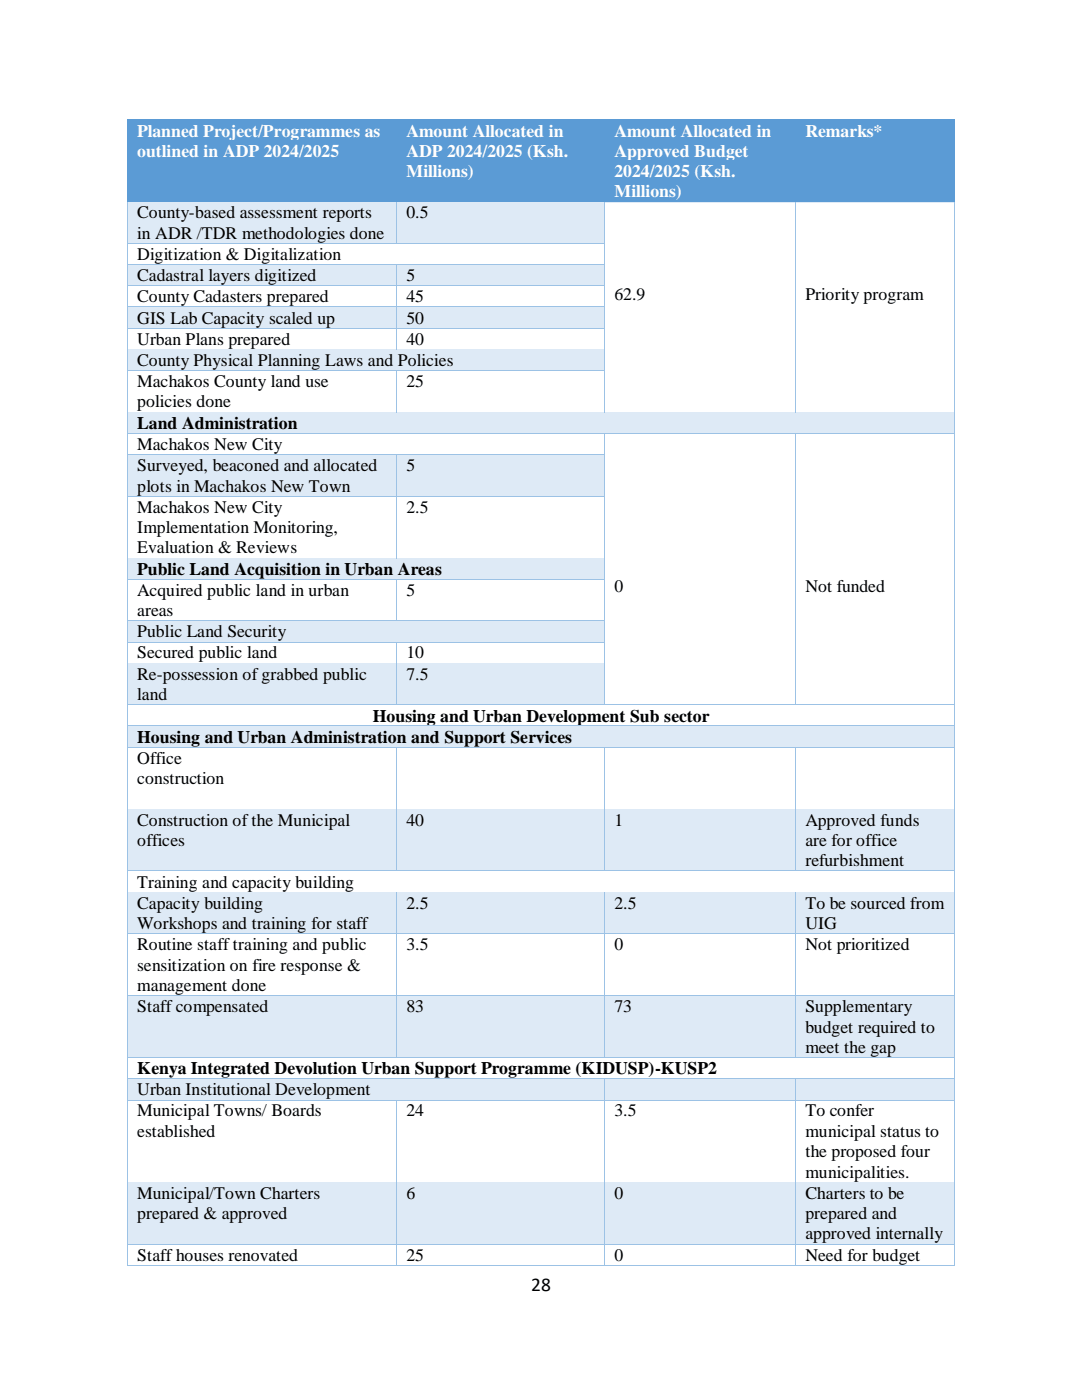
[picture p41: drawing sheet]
<svg xmlns="http://www.w3.org/2000/svg" width="216mm" height="279mm" viewBox="0 0 216 279" stroke-linecap="round" stroke-linejoin="round" font-family="sans-serif">
<defs><g id="words">
<text font-size="3.9" x="106" y="257.7">28</text>
<g font-size="3.5" fill="#fff">
<text x="27.4" y="27.2">Planned Project/Programmes as</text>
<text x="81.1" y="27.2">Amount Allocated in</text>
<text x="122.6" y="27.2">Amount Allocated in</text>
<text x="160.7" y="27.2">Remarks*</text>
<text x="27.4" y="31.3">outlined in ADP 2024/2025</text>
<text x="81.1" y="31.3">ADP 2024/2025 (Ksh.</text>
<text x="81.1" y="35.4">Millions)</text>
<text x="122.6" y="31.3">Approved Budget</text>
<text x="122.6" y="35.4">2024/2025 (Ksh.</text>
<text x="122.6" y="39.4">Millions)</text>
</g>
<g font-size="3.5">
<text x="27.4" y="43.5">County-based assessment reports</text>
<text x="27.4" y="47.6">in ADR /TDR methodologies done</text>
<text x="81.1" y="43.5">0.5</text>
<text x="27.4" y="51.9">Digitization &amp; Digitalization</text>
<text x="27.4" y="56.1">Cadastral layers digitized</text>
<text x="81.1" y="56.1">5</text>
<text x="122.6" y="59.8">62.9</text>
<text x="160.7" y="59.8">Priority program</text>
<text x="27.4" y="60.3">County Cadasters prepared</text>
<text x="27.4" y="64.6">GIS Lab Capacity scaled up</text>
<text x="81.1" y="60.3">45</text>
<text x="81.1" y="64.6">50</text>
<text x="27.4" y="68.8">Urban Plans prepared</text>
<text x="81.1" y="68.8">40</text>
<text x="27.4" y="73">County Physical Planning Laws and Policies</text>
<text x="27.4" y="77.3">Machakos County land use</text>
<text x="81.1" y="77.3">25</text>
<text x="27.4" y="81.3">policies done</text>
<text x="27.4" y="85.6">Land Administration</text>
<text x="27.4" y="89.8">Machakos New City</text>
<text x="27.4" y="94">Surveyed, beaconed and allocated</text>
<text x="81.1" y="94">5</text>
<text x="27.4" y="98.1">plots in Machakos New Town</text>
<text x="27.4" y="102.3">Machakos New City</text>
<text x="27.4" y="106.4">Implementation Monitoring,</text>
<text x="81.1" y="102.3">2.5</text>
<text x="27.4" y="110.4">Evaluation &amp; Reviews</text>
<text x="27.4" y="114.7">Public Land Acquisition in Urban Areas</text>
<text x="27.4" y="118.9">Acquired public land in urban</text>
<text x="81.1" y="118.9">5</text>
<text x="122.6" y="118.2">0</text>
<text x="160.7" y="118.2">Not funded</text>
<text x="27.4" y="122.9">areas</text>
<text x="27.4" y="127.2">Public Land Security</text>
<text x="27.4" y="131.4">Secured public land</text>
<text x="81.1" y="131.4">10</text>
<text x="27.4" y="135.6">Re-possession of grabbed public</text>
<text x="81.1" y="135.6">7.5</text>
<text x="27.4" y="139.7">land</text>
<text x="27.4" y="148.3">Housing and Urban Administration and Support Services</text>
<text x="74.4" y="144">Housing and Urban Development Sub sector</text>
<text x="27.4" y="152.4">Office</text>
<text x="27.4" y="156.5">construction</text>
<text x="27.4" y="164.8">Construction of the Municipal</text>
<text x="81.1" y="164.8">40</text>
<text x="122.6" y="164.8">1</text>
<text x="160.7" y="164.8">Approved funds</text>
<text x="27.4" y="168.8">offices</text>
<text x="160.7" y="168.8">are for office</text>
<text x="160.7" y="172.9">refurbishment</text>
<text x="27.4" y="177.1">Training and capacity building</text>
<text x="27.4" y="181.4">Capacity building</text>
<text x="27.4" y="185.4">Workshops and training for staff</text>
<text x="81.1" y="181.4">2.5</text>
<text x="122.6" y="181.4">2.5</text>
<text x="160.7" y="181.4">To be sourced from</text>
<text x="160.7" y="185.4">UIG</text>
<text x="27.4" y="189.6">Routine staff training and public</text>
<text x="81.1" y="189.6">3.5</text>
<text x="122.6" y="189.6">0</text>
<text x="160.7" y="189.6">Not prioritized</text>
<text x="27.4" y="193.7">sensitization on fire response &amp;</text>
<text x="27.4" y="197.7">management done</text>
<text x="27.4" y="202">Staff compensated</text>
<text x="81.1" y="202">83</text>
<text x="122.6" y="202">73</text>
<text x="160.7" y="202">Supplementary</text>
<text x="160.7" y="206.1">budget required to</text>
<text x="27.4" y="214.4">Kenya Integrated Devolution Urban Support Programme (KIDUSP)-KUSP2</text>
<text x="160.7" y="210.1">meet the gap</text>
<text x="27.4" y="218.6">Urban Institutional Development</text>
<text x="27.4" y="222.8">Municipal Towns/ Boards</text>
<text x="27.4" y="226.9">established</text>
<text x="81.1" y="222.8">24</text>
<text x="122.6" y="222.8">3.5</text>
<text x="160.7" y="222.8">To confer</text>
<text x="160.7" y="226.9">municipal status to</text>
<text x="160.7" y="230.9">the proposed four</text>
<text x="27.4" y="239.2">Municipal/Town Charters</text>
<text x="81.1" y="239.2">6</text>
<text x="122.6" y="239.2">0</text>
<text x="160.7" y="235">municipalities.</text>
<text x="160.7" y="239.2">Charters to be</text>
<text x="27.4" y="243.3">prepared &amp; approved</text>
<text x="160.7" y="243.3">prepared and</text>
<text x="27.4" y="251.6">Staff houses renovated</text>
<text x="81.1" y="251.6">25</text>
<text x="122.6" y="251.6">0</text>
<text x="160.7" y="247.4">approved internally</text>
<text x="160.7" y="251.6">Need for budget</text>
</g>
</g></defs>
<g fill="#5b9bd5">
<path d="M25.6 24h1.8v8.1h-1.8z" fill-rule="evenodd"/>
<path d="M77.3 24h1.9v8.1h-1.9z" fill-rule="evenodd"/>
<path d="M25.6 32.1h53.6v8.1h-53.6z" fill-rule="evenodd"/>
<path d="M27.4 24h49.9v4h-49.9z" fill-rule="evenodd"/>
<path d="M27.4 28h49.9v4.1h-49.9z" fill-rule="evenodd"/>
<path d="M79.2 24h1.9v12.1h-1.9z" fill-rule="evenodd"/>
<path d="M118.8 24h1.9v12.1h-1.9z" fill-rule="evenodd"/>
<path d="M79.2 36.1h41.5v4.1h-41.5z" fill-rule="evenodd"/>
<path d="M81.1 24h37.7v4h-37.7z" fill-rule="evenodd"/>
<path d="M81.1 28h37.7v4.1h-37.7z" fill-rule="evenodd"/>
<path d="M81.1 32.1h37.7v4h-37.7z" fill-rule="evenodd"/>
<path d="M120.7 24h1.9v16.2h-1.9z" fill-rule="evenodd"/>
<path d="M156.9 24h1.9v16.2h-1.9z" fill-rule="evenodd"/>
<path d="M122.6 24h34.3v4h-34.3z" fill-rule="evenodd"/>
<path d="M122.6 28h34.3v4.1h-34.3z" fill-rule="evenodd"/>
<path d="M122.6 32.1h34.3v4h-34.3z" fill-rule="evenodd"/>
<path d="M122.6 36.1h34.3v4.1h-34.3z" fill-rule="evenodd"/>
<path d="M158.8 24h1.9v4h-1.9z" fill-rule="evenodd"/>
<path d="M188.6 24h1.8v4h-1.8z" fill-rule="evenodd"/>
<path d="M158.8 28h31.6v12.2h-31.6z" fill-rule="evenodd"/>
<path d="M160.7 24h27.9v4h-27.9z" fill-rule="evenodd"/>
<path d="M25.4 23.9h.1v.2h-.1z" fill-rule="evenodd"/>
<path d="M25.4 23.9h.1v.1h-.1z" fill-rule="evenodd"/>
</g>
<path d="M25.5 23.9h53.7M25.5 24h53.7" fill="none" stroke="#5b9bd5" stroke-width=".2"/>
<g fill="#5b9bd5">
<path d="M79.2 24l.1 .1z" fill-rule="evenodd"/>
<path d="M79.2 23.9h.1v.1h-.1z" fill-rule="evenodd"/>
</g>
<path d="M79.3 23.9h41.4M79.3 24h41.4" fill="none" stroke="#5b9bd5" stroke-width=".2"/>
<g fill="#5b9bd5">
<path d="M120.7 24l.1 .1z" fill-rule="evenodd"/>
<path d="M120.7 23.9h.1v.1h-.1z" fill-rule="evenodd"/>
</g>
<path d="M120.8 23.9h38M120.8 24h38" fill="none" stroke="#5b9bd5" stroke-width=".2"/>
<g fill="#5b9bd5">
<path d="M158.8 24l.1 .1z" fill-rule="evenodd"/>
<path d="M158.8 23.9h.1v.1h-.1z" fill-rule="evenodd"/>
</g>
<path d="M158.9 23.9h31.5M158.9 24h31.5" fill="none" stroke="#5b9bd5" stroke-width=".2"/>
<g fill="#5b9bd5">
<path d="M190.4 23.9h.2v.2h-.2z" fill-rule="evenodd"/>
<path d="M190.4 23.9h.2v.1h-.2z" fill-rule="evenodd"/>
</g>
<path d="M25.5 24.1v16.1M190.5 24.1v16.1" fill="none" stroke="#5b9bd5" stroke-width=".2"/>
<g fill="#deeaf6">
<path d="M25.6 40.4h1.8v8.1h-1.8z" fill-rule="evenodd"/>
<path d="M77.3 40.4h1.8v8.1h-1.8z" fill-rule="evenodd"/>
<path d="M27.4 40.4h49.9v4.1h-49.9z" fill-rule="evenodd"/>
<path d="M27.4 44.5h49.9v4h-49.9z" fill-rule="evenodd"/>
<path d="M79.3 40.4h1.8v4.1h-1.8z" fill-rule="evenodd"/>
<path d="M118.8 40.4h1.8v4.1h-1.8z" fill-rule="evenodd"/>
<path d="M79.3 44.5h41.3v4h-41.3z" fill-rule="evenodd"/>
<path d="M81.1 40.4h37.7v4.1h-37.7z" fill-rule="evenodd"/>
</g>
<path d="M25.4 40.2h.1v.2h-.1z" fill-rule="evenodd" fill="#5b9bd5"/>
<path d="M25.5 40.3h53.6" fill="none" stroke="#5b9bd5" stroke-width=".2"/>
<path d="M25.5 40.4h53.6" fill="none" stroke="#deeaf6" stroke-width=".2"/>
<path d="M79.1 40.4h.2z" fill-rule="evenodd" fill="#9cc2e5"/>
<path d="M79.1 40.2h.2v.2h-.2z" fill-rule="evenodd" fill="#5b9bd5"/>
<path d="M79.3 40.4h.1z" fill-rule="evenodd" fill="#deeaf6"/>
<path d="M79.3 40.2h.1v.2h-.1z" fill-rule="evenodd" fill="#5b9bd5"/>
<path d="M79.4 40.3h41.2" fill="none" stroke="#5b9bd5" stroke-width=".2"/>
<path d="M79.4 40.4h41.2" fill="none" stroke="#deeaf6" stroke-width=".2"/>
<path d="M120.6 40.4h.2z" fill-rule="evenodd" fill="#9cc2e5"/>
<path d="M120.6 40.2h.2v.2h-.2z" fill-rule="evenodd" fill="#5b9bd5"/>
<path d="M120.8 40.4h.1z" fill-rule="evenodd" fill="#deeaf6"/>
<path d="M120.8 40.2h.1v.2h-.1z" fill-rule="evenodd" fill="#5b9bd5"/>
<path d="M120.9 40.3h37.8" fill="none" stroke="#5b9bd5" stroke-width=".2"/>
<path d="M120.9 40.4h37.8" fill="none" stroke="#deeaf6" stroke-width=".2"/>
<path d="M158.7 40.4h.2z" fill-rule="evenodd" fill="#9cc2e5"/>
<path d="M158.7 40.2h.2v.2h-.2z" fill-rule="evenodd" fill="#5b9bd5"/>
<path d="M158.9 40.4h.1z" fill-rule="evenodd" fill="#deeaf6"/>
<path d="M158.9 40.2h.1v.2h-.1z" fill-rule="evenodd" fill="#5b9bd5"/>
<path d="M159 40.3h31.4" fill="none" stroke="#5b9bd5" stroke-width=".2"/>
<path d="M159 40.4h31.4" fill="none" stroke="#deeaf6" stroke-width=".2"/>
<path d="M190.4 40.2h.2v.2h-.2z" fill-rule="evenodd" fill="#5b9bd5"/>
<path d="M25.5 40.4v8.1M79.2 40.4v8.1M120.7 40.4v8.1M158.8 40.4v8.1M190.5 40.4v8.1" fill="none" stroke="#9cc2e5" stroke-width=".2"/>
<path d="M25.4 48.5h.1v.2h-.1z" fill-rule="evenodd" fill="#9cc2e5"/>
<path d="M25.5 48.5h53.6" fill="none" stroke="#9cc2e5" stroke-width=".2"/>
<path d="M79.1 48.5h.2v.1h-.2z" fill-rule="evenodd" fill="#9cc2e5"/>
<path d="M79.3 48.5h41.3" fill="none" stroke="#9cc2e5" stroke-width=".2"/>
<g fill="#9cc2e5">
<path d="M120.6 48.5h.2v.2h-.2z" fill-rule="evenodd"/>
<path d="M158.7 48.5h.2v.2h-.2z" fill-rule="evenodd"/>
<path d="M190.4 48.5h.2v.2h-.2z" fill-rule="evenodd"/>
</g>
<path d="M25.5 48.7v4M120.7 48.7v4M158.8 48.7v4M190.5 48.7v4" fill="none" stroke="#9cc2e5" stroke-width=".2"/>
<g fill="#deeaf6">
<path d="M25.6 52.9h1.8v4.1h-1.8z" fill-rule="evenodd"/>
<path d="M77.3 52.9h1.8v4.1h-1.8z" fill-rule="evenodd"/>
<path d="M27.4 52.9h49.9v4.1h-49.9z" fill-rule="evenodd"/>
<path d="M79.3 52.9h1.8v4.1h-1.8z" fill-rule="evenodd"/>
<path d="M118.8 52.9h1.8v4.1h-1.8z" fill-rule="evenodd"/>
<path d="M81.1 52.9h37.7v4.1h-37.7z" fill-rule="evenodd"/>
</g>
<path d="M25.4 52.7h.1v.2h-.1z" fill-rule="evenodd" fill="#9cc2e5"/>
<path d="M25.5 52.8h53.6" fill="none" stroke="#9cc2e5" stroke-width=".2"/>
<path d="M25.5 52.9h53.6" fill="none" stroke="#deeaf6" stroke-width=".2"/>
<g fill="#9cc2e5">
<path d="M79.1 52.9h.2z" fill-rule="evenodd"/>
<path d="M79.1 52.7h.2v.2h-.2z" fill-rule="evenodd"/>
</g>
<path d="M79.3 52.8h41.3" fill="none" stroke="#9cc2e5" stroke-width=".2"/>
<path d="M79.3 52.9h41.3" fill="none" stroke="#deeaf6" stroke-width=".2"/>
<g fill="#9cc2e5">
<path d="M120.6 52.7h.2v.2h-.2z" fill-rule="evenodd"/>
<path d="M158.7 52.7h.2v.2h-.2z" fill-rule="evenodd"/>
<path d="M190.4 52.7h.2v.2h-.2z" fill-rule="evenodd"/>
</g>
<path d="M25.5 52.9v4.1M79.2 52.9v4.1M120.7 52.9v4.1M158.8 52.9v4.1M190.5 52.9v4.1" fill="none" stroke="#9cc2e5" stroke-width=".2"/>
<path d="M25.4 57h.1v.2h-.1z" fill-rule="evenodd" fill="#9cc2e5"/>
<path d="M25.5 57h53.6" fill="none" stroke="#9cc2e5" stroke-width=".2"/>
<path d="M79.1 57h.2v.2h-.2z" fill-rule="evenodd" fill="#9cc2e5"/>
<path d="M79.3 57h41.3" fill="none" stroke="#9cc2e5" stroke-width=".2"/>
<g fill="#9cc2e5">
<path d="M120.6 57h.2v.2h-.2z" fill-rule="evenodd"/>
<path d="M158.7 57h.2v.2h-.2z" fill-rule="evenodd"/>
<path d="M190.4 57h.2v.2h-.2z" fill-rule="evenodd"/>
</g>
<path d="M25.5 57.2v4M79.2 57.2v4M120.7 57.2v4M158.8 57.2v4M190.5 57.2v4" fill="none" stroke="#9cc2e5" stroke-width=".2"/>
<g fill="#deeaf6">
<path d="M25.6 61.4h1.8v4h-1.8z" fill-rule="evenodd"/>
<path d="M77.3 61.4h1.8v4h-1.8z" fill-rule="evenodd"/>
<path d="M27.4 61.4h49.9v4h-49.9z" fill-rule="evenodd"/>
<path d="M79.3 61.4h1.8v4h-1.8z" fill-rule="evenodd"/>
<path d="M118.8 61.4h1.8v4h-1.8z" fill-rule="evenodd"/>
<path d="M81.1 61.4h37.7v4h-37.7z" fill-rule="evenodd"/>
</g>
<path d="M25.4 61.2h.1v.2h-.1z" fill-rule="evenodd" fill="#9cc2e5"/>
<path d="M25.5 61.3h53.6" fill="none" stroke="#9cc2e5" stroke-width=".2"/>
<path d="M25.5 61.4h53.6" fill="none" stroke="#deeaf6" stroke-width=".2"/>
<path d="M79.1 61.2h.2v.2h-.2z" fill-rule="evenodd" fill="#9cc2e5"/>
<path d="M79.3 61.3h41.3" fill="none" stroke="#9cc2e5" stroke-width=".2"/>
<path d="M79.3 61.4h41.3" fill="none" stroke="#deeaf6" stroke-width=".2"/>
<g fill="#9cc2e5">
<path d="M120.6 61.2h.2v.2h-.2z" fill-rule="evenodd"/>
<path d="M158.7 61.2h.2v.2h-.2z" fill-rule="evenodd"/>
<path d="M190.4 61.2h.2v.2h-.2z" fill-rule="evenodd"/>
</g>
<path d="M25.5 61.4v4M79.2 61.4v4M120.7 61.4v4M158.8 61.4v4M190.5 61.4v4" fill="none" stroke="#9cc2e5" stroke-width=".2"/>
<path d="M25.4 65.4h.1v.2h-.1z" fill-rule="evenodd" fill="#9cc2e5"/>
<path d="M25.5 65.5h53.6" fill="none" stroke="#9cc2e5" stroke-width=".2"/>
<path d="M79.1 65.4h.2v.2h-.2z" fill-rule="evenodd" fill="#9cc2e5"/>
<path d="M79.3 65.5h41.3" fill="none" stroke="#9cc2e5" stroke-width=".2"/>
<g fill="#9cc2e5">
<path d="M120.6 65.4h.2v.2h-.2z" fill-rule="evenodd"/>
<path d="M158.7 65.4h.2v.2h-.2z" fill-rule="evenodd"/>
<path d="M190.4 65.4h.2v.2h-.2z" fill-rule="evenodd"/>
</g>
<path d="M25.5 65.6v4.1M79.2 65.6v4.1M120.7 65.6v4.1M158.8 65.6v4.1M190.5 65.6v4.1" fill="none" stroke="#9cc2e5" stroke-width=".2"/>
<g fill="#deeaf6">
<path d="M25.6 69.9h1.8v4h-1.8z" fill-rule="evenodd"/>
<path d="M118.8 69.9h1.8v4h-1.8z" fill-rule="evenodd"/>
<path d="M27.4 69.9h91.4v4h-91.4z" fill-rule="evenodd"/>
</g>
<path d="M25.4 69.7h.1v.2h-.1z" fill-rule="evenodd" fill="#9cc2e5"/>
<path d="M25.5 69.7h53.6" fill="none" stroke="#9cc2e5" stroke-width=".2"/>
<path d="M25.5 69.8h53.6" fill="none" stroke="#deeaf6" stroke-width=".2"/>
<path d="M79.1 69.8l.2 .1z" fill-rule="evenodd" fill="#deeaf6"/>
<path d="M79.1 69.7h.2v.1h-.2z" fill-rule="evenodd" fill="#9cc2e5"/>
<path d="M79.3 69.7h41.3" fill="none" stroke="#9cc2e5" stroke-width=".2"/>
<path d="M79.3 69.8h41.3" fill="none" stroke="#deeaf6" stroke-width=".2"/>
<g fill="#9cc2e5">
<path d="M120.6 69.7h.2v.2h-.2z" fill-rule="evenodd"/>
<path d="M158.7 69.7h.2v.2h-.2z" fill-rule="evenodd"/>
<path d="M190.4 69.7h.2v.2h-.2z" fill-rule="evenodd"/>
</g>
<path d="M25.5 69.9v4M120.7 69.9v4M158.8 69.9v4M190.5 69.9v4" fill="none" stroke="#9cc2e5" stroke-width=".2"/>
<path d="M25.4 73.9h.1v.2h-.1z" fill-rule="evenodd" fill="#9cc2e5"/>
<path d="M25.5 74h53.6" fill="none" stroke="#9cc2e5" stroke-width=".2"/>
<g fill="#9cc2e5">
<path d="M79.1 74l.2 .1z" fill-rule="evenodd"/>
<path d="M79.1 73.9h.2v.1h-.2z" fill-rule="evenodd"/>
</g>
<path d="M79.3 74h41.3" fill="none" stroke="#9cc2e5" stroke-width=".2"/>
<g fill="#9cc2e5">
<path d="M120.6 73.9h.2v.2h-.2z" fill-rule="evenodd"/>
<path d="M158.7 73.9h.2v.2h-.2z" fill-rule="evenodd"/>
<path d="M190.4 73.9h.2v.2h-.2z" fill-rule="evenodd"/>
</g>
<path d="M25.5 74.1v8.1M79.2 74.1v8.1M120.7 74.1v8.1M158.8 74.1v8.1M190.5 74.1v8.1" fill="none" stroke="#9cc2e5" stroke-width=".2"/>
<g fill="#deeaf6">
<path d="M25.6 82.4h1.8v4h-1.8z" fill-rule="evenodd"/>
<path d="M188.6 82.4h1.8v4h-1.8z" fill-rule="evenodd"/>
<path d="M27.4 82.4h161.2v4h-161.2z" fill-rule="evenodd"/>
</g>
<path d="M25.4 82.2h.1v.2h-.1z" fill-rule="evenodd" fill="#9cc2e5"/>
<path d="M25.5 82.3h53.6" fill="none" stroke="#9cc2e5" stroke-width=".2"/>
<path d="M25.5 82.4h53.6" fill="none" stroke="#deeaf6" stroke-width=".2"/>
<path d="M79.1 82.4h.2z" fill-rule="evenodd" fill="#deeaf6"/>
<path d="M79.1 82.2h.2v.2h-.2z" fill-rule="evenodd" fill="#9cc2e5"/>
<path d="M79.3 82.3h41.3" fill="none" stroke="#9cc2e5" stroke-width=".2"/>
<path d="M79.3 82.4h41.3" fill="none" stroke="#deeaf6" stroke-width=".2"/>
<path d="M120.6 82.4h.2z" fill-rule="evenodd" fill="#deeaf6"/>
<path d="M120.6 82.2h.2v.2h-.2z" fill-rule="evenodd" fill="#9cc2e5"/>
<path d="M120.8 82.3h37.9" fill="none" stroke="#9cc2e5" stroke-width=".2"/>
<path d="M120.8 82.4h37.9" fill="none" stroke="#deeaf6" stroke-width=".2"/>
<path d="M158.7 82.4h.2z" fill-rule="evenodd" fill="#deeaf6"/>
<path d="M158.7 82.2h.2v.2h-.2z" fill-rule="evenodd" fill="#9cc2e5"/>
<path d="M158.9 82.3h31.5" fill="none" stroke="#9cc2e5" stroke-width=".2"/>
<path d="M158.9 82.4h31.5" fill="none" stroke="#deeaf6" stroke-width=".2"/>
<path d="M190.4 82.2h.2v.2h-.2z" fill-rule="evenodd" fill="#9cc2e5"/>
<path d="M25.5 82.4v4M190.5 82.4v4" fill="none" stroke="#9cc2e5" stroke-width=".2"/>
<path d="M25.4 86.4h.1v.3h-.1z" fill-rule="evenodd" fill="#9cc2e5"/>
<path d="M25.5 86.5h95.1" fill="none" stroke="#9cc2e5" stroke-width=".2"/>
<g fill="#9cc2e5">
<path d="M120.6 86.6l.2 .1z" fill-rule="evenodd"/>
<path d="M120.6 86.4h.2v.2h-.2z" fill-rule="evenodd"/>
</g>
<path d="M120.8 86.5h37.9" fill="none" stroke="#9cc2e5" stroke-width=".2"/>
<g fill="#9cc2e5">
<path d="M158.7 86.6l.2 .1z" fill-rule="evenodd"/>
<path d="M158.7 86.4h.2v.2h-.2z" fill-rule="evenodd"/>
</g>
<path d="M158.9 86.5h31.5" fill="none" stroke="#9cc2e5" stroke-width=".2"/>
<path d="M190.4 86.4h.2v.3h-.2z" fill-rule="evenodd" fill="#9cc2e5"/>
<path d="M25.5 86.7v4M120.7 86.7v4M158.8 86.7v4M190.5 86.7v4" fill="none" stroke="#9cc2e5" stroke-width=".2"/>
<g fill="#deeaf6">
<path d="M25.6 90.8h1.8v8.1h-1.8z" fill-rule="evenodd"/>
<path d="M77.3 90.8h1.8v8.1h-1.8z" fill-rule="evenodd"/>
<path d="M27.4 90.8h49.9v4.1h-49.9z" fill-rule="evenodd"/>
<path d="M27.4 94.9h49.9v4h-49.9z" fill-rule="evenodd"/>
<path d="M79.3 90.8h1.8v4.1h-1.8z" fill-rule="evenodd"/>
<path d="M118.8 90.8h1.8v4.1h-1.8z" fill-rule="evenodd"/>
<path d="M79.3 94.9h41.3v4h-41.3z" fill-rule="evenodd"/>
<path d="M81.1 90.8h37.7v4.1h-37.7z" fill-rule="evenodd"/>
</g>
<path d="M25.4 90.7h.1v.2h-.1z" fill-rule="evenodd" fill="#9cc2e5"/>
<path d="M25.5 90.8h53.6" fill="none" stroke="#9cc2e5" stroke-width=".2"/>
<path d="M25.5 90.9h53.6" fill="none" stroke="#deeaf6" stroke-width=".2"/>
<g fill="#9cc2e5">
<path d="M79.1 90.8l.2 .1z" fill-rule="evenodd"/>
<path d="M79.1 90.7h.2v.1h-.2z" fill-rule="evenodd"/>
</g>
<path d="M79.3 90.8h41.3" fill="none" stroke="#9cc2e5" stroke-width=".2"/>
<path d="M79.3 90.9h41.3" fill="none" stroke="#deeaf6" stroke-width=".2"/>
<g fill="#9cc2e5">
<path d="M120.6 90.7h.2v.2h-.2z" fill-rule="evenodd"/>
<path d="M158.7 90.7h.2v.2h-.2z" fill-rule="evenodd"/>
<path d="M190.4 90.7h.2v.2h-.2z" fill-rule="evenodd"/>
</g>
<path d="M25.5 90.9v8M79.2 90.9v8M120.7 90.9v8M158.8 90.9v8M190.5 90.9v8" fill="none" stroke="#9cc2e5" stroke-width=".2"/>
<path d="M25.4 98.9h.1v.3h-.1z" fill-rule="evenodd" fill="#9cc2e5"/>
<path d="M25.5 99h53.6" fill="none" stroke="#9cc2e5" stroke-width=".2"/>
<path d="M79.1 98.9h.2v.3h-.2z" fill-rule="evenodd" fill="#9cc2e5"/>
<path d="M79.3 99h41.3" fill="none" stroke="#9cc2e5" stroke-width=".2"/>
<g fill="#9cc2e5">
<path d="M120.6 98.9h.2v.3h-.2z" fill-rule="evenodd"/>
<path d="M158.7 98.9h.2v.3h-.2z" fill-rule="evenodd"/>
<path d="M190.4 98.9h.2v.3h-.2z" fill-rule="evenodd"/>
</g>
<path d="M25.5 99.2v12.1M79.2 99.2v12.1M120.7 99.2v12.1M158.8 99.2v12.1M190.5 99.2v12.1" fill="none" stroke="#9cc2e5" stroke-width=".2"/>
<g fill="#deeaf6">
<path d="M25.6 111.5h1.8v4h-1.8z" fill-rule="evenodd"/>
<path d="M118.8 111.5h1.8v4h-1.8z" fill-rule="evenodd"/>
<path d="M27.4 111.5h91.4v4h-91.4z" fill-rule="evenodd"/>
</g>
<path d="M25.4 111.3h.1v.2h-.1z" fill-rule="evenodd" fill="#9cc2e5"/>
<path d="M25.5 111.4h53.6" fill="none" stroke="#9cc2e5" stroke-width=".2"/>
<path d="M25.5 111.5h53.6" fill="none" stroke="#deeaf6" stroke-width=".2"/>
<path d="M79.1 111.4l.2 .1z" fill-rule="evenodd" fill="#deeaf6"/>
<path d="M79.1 111.3h.2v.1h-.2z" fill-rule="evenodd" fill="#9cc2e5"/>
<path d="M79.3 111.4h41.3" fill="none" stroke="#9cc2e5" stroke-width=".2"/>
<path d="M79.3 111.5h41.3" fill="none" stroke="#deeaf6" stroke-width=".2"/>
<g fill="#9cc2e5">
<path d="M120.6 111.3h.2v.2h-.2z" fill-rule="evenodd"/>
<path d="M158.7 111.3h.2v.2h-.2z" fill-rule="evenodd"/>
<path d="M190.4 111.3h.2v.2h-.2z" fill-rule="evenodd"/>
</g>
<path d="M25.5 111.5v4M120.7 111.5v4M158.8 111.5v4M190.5 111.5v4" fill="none" stroke="#9cc2e5" stroke-width=".2"/>
<path d="M25.4 115.5h.1v.2h-.1z" fill-rule="evenodd" fill="#9cc2e5"/>
<path d="M25.5 115.6h53.6" fill="none" stroke="#9cc2e5" stroke-width=".2"/>
<g fill="#9cc2e5">
<path d="M79.1 115.7h.2z" fill-rule="evenodd"/>
<path d="M79.1 115.5h.2v.2h-.2z" fill-rule="evenodd"/>
</g>
<path d="M79.3 115.6h41.3" fill="none" stroke="#9cc2e5" stroke-width=".2"/>
<g fill="#9cc2e5">
<path d="M120.6 115.5h.2v.2h-.2z" fill-rule="evenodd"/>
<path d="M158.7 115.5h.2v.2h-.2z" fill-rule="evenodd"/>
<path d="M190.4 115.5h.2v.2h-.2z" fill-rule="evenodd"/>
</g>
<path d="M25.5 115.7v8.2M79.2 115.7v8.2M120.7 115.7v8.2M158.8 115.7v8.2M190.5 115.7v8.2" fill="none" stroke="#9cc2e5" stroke-width=".2"/>
<g fill="#deeaf6">
<path d="M25.6 124h1.8v4.1h-1.8z" fill-rule="evenodd"/>
<path d="M118.8 124h1.8v4.1h-1.8z" fill-rule="evenodd"/>
<path d="M27.4 124h91.4v4.1h-91.4z" fill-rule="evenodd"/>
</g>
<path d="M25.4 123.9h.1v.2h-.1z" fill-rule="evenodd" fill="#9cc2e5"/>
<path d="M25.5 123.9h53.6" fill="none" stroke="#9cc2e5" stroke-width=".2"/>
<path d="M25.5 124h53.6" fill="none" stroke="#deeaf6" stroke-width=".2"/>
<path d="M79.1 124l.2 .1z" fill-rule="evenodd" fill="#deeaf6"/>
<path d="M79.1 123.9h.2v.1h-.2z" fill-rule="evenodd" fill="#9cc2e5"/>
<path d="M79.3 123.9h41.3" fill="none" stroke="#9cc2e5" stroke-width=".2"/>
<path d="M79.3 124h41.3" fill="none" stroke="#deeaf6" stroke-width=".2"/>
<g fill="#9cc2e5">
<path d="M120.6 123.9h.2v.2h-.2z" fill-rule="evenodd"/>
<path d="M158.7 123.9h.2v.2h-.2z" fill-rule="evenodd"/>
<path d="M190.4 123.9h.2v.2h-.2z" fill-rule="evenodd"/>
</g>
<path d="M25.5 124.1v4M120.7 124.1v4M158.8 124.1v4M190.5 124.1v4" fill="none" stroke="#9cc2e5" stroke-width=".2"/>
<path d="M25.4 128.1h.1v.2h-.1z" fill-rule="evenodd" fill="#9cc2e5"/>
<path d="M25.5 128.2h53.6" fill="none" stroke="#9cc2e5" stroke-width=".2"/>
<g fill="#9cc2e5">
<path d="M79.1 128.2l.2 .1z" fill-rule="evenodd"/>
<path d="M79.1 128.1h.2v.1h-.2z" fill-rule="evenodd"/>
</g>
<path d="M79.3 128.2h41.3" fill="none" stroke="#9cc2e5" stroke-width=".2"/>
<g fill="#9cc2e5">
<path d="M120.6 128.1h.2v.2h-.2z" fill-rule="evenodd"/>
<path d="M158.7 128.1h.2v.2h-.2z" fill-rule="evenodd"/>
<path d="M190.4 128.1h.2v.2h-.2z" fill-rule="evenodd"/>
</g>
<path d="M25.5 128.3v4M79.2 128.3v4M120.7 128.3v4M158.8 128.3v4M190.5 128.3v4" fill="none" stroke="#9cc2e5" stroke-width=".2"/>
<g fill="#deeaf6">
<path d="M25.6 132.5h1.8v8.1h-1.8z" fill-rule="evenodd"/>
<path d="M77.3 132.5h1.8v8.1h-1.8z" fill-rule="evenodd"/>
<path d="M27.4 132.5h49.9v4.1h-49.9z" fill-rule="evenodd"/>
<path d="M27.4 136.6h49.9v4h-49.9z" fill-rule="evenodd"/>
<path d="M79.3 132.5h1.8v4.1h-1.8z" fill-rule="evenodd"/>
<path d="M118.8 132.5h1.8v4.1h-1.8z" fill-rule="evenodd"/>
<path d="M79.3 136.6h41.3v4h-41.3z" fill-rule="evenodd"/>
<path d="M81.1 132.5h37.7v4.1h-37.7z" fill-rule="evenodd"/>
</g>
<path d="M25.4 132.3h.1v.2h-.1z" fill-rule="evenodd" fill="#9cc2e5"/>
<path d="M25.5 132.4h53.6" fill="none" stroke="#9cc2e5" stroke-width=".2"/>
<path d="M25.5 132.5h53.6" fill="none" stroke="#deeaf6" stroke-width=".2"/>
<path d="M79.1 132.3h.2v.2h-.2z" fill-rule="evenodd" fill="#9cc2e5"/>
<path d="M79.3 132.4h41.3" fill="none" stroke="#9cc2e5" stroke-width=".2"/>
<path d="M79.3 132.5h41.3" fill="none" stroke="#deeaf6" stroke-width=".2"/>
<g fill="#9cc2e5">
<path d="M120.6 132.3h.2v.2h-.2z" fill-rule="evenodd"/>
<path d="M158.7 132.3h.2v.2h-.2z" fill-rule="evenodd"/>
<path d="M190.4 132.3h.2v.2h-.2z" fill-rule="evenodd"/>
</g>
<path d="M25.5 132.5v8.1M79.2 132.5v8.1M120.7 132.5v8.1M158.8 132.5v8.1M190.5 132.5v8.1" fill="none" stroke="#9cc2e5" stroke-width=".2"/>
<path d="M25.4 140.6h.1v.2h-.1z" fill-rule="evenodd" fill="#9cc2e5"/>
<path d="M25.5 140.7h53.6" fill="none" stroke="#9cc2e5" stroke-width=".2"/>
<path d="M79.1 140.6h.2v.1h-.2z" fill-rule="evenodd" fill="#9cc2e5"/>
<path d="M79.3 140.7h41.3" fill="none" stroke="#9cc2e5" stroke-width=".2"/>
<path d="M120.6 140.6h.2v.1h-.2z" fill-rule="evenodd" fill="#9cc2e5"/>
<path d="M120.8 140.7h37.9" fill="none" stroke="#9cc2e5" stroke-width=".2"/>
<path d="M158.7 140.6h.2v.1h-.2z" fill-rule="evenodd" fill="#9cc2e5"/>
<path d="M158.9 140.7h31.5" fill="none" stroke="#9cc2e5" stroke-width=".2"/>
<path d="M190.4 140.6h.2v.2h-.2z" fill-rule="evenodd" fill="#9cc2e5"/>
<path d="M25.5 140.8v4M190.5 140.8v4" fill="none" stroke="#9cc2e5" stroke-width=".2"/>
<g fill="#deeaf6">
<path d="M25.6 145h1.8v4h-1.8z" fill-rule="evenodd"/>
<path d="M188.6 145h1.8v4h-1.8z" fill-rule="evenodd"/>
<path d="M27.4 145h161.2v4h-161.2z" fill-rule="evenodd"/>
</g>
<path d="M25.4 144.8h.1v.2h-.1z" fill-rule="evenodd" fill="#9cc2e5"/>
<path d="M25.5 144.9h164.9" fill="none" stroke="#9cc2e5" stroke-width=".2"/>
<path d="M25.5 145h164.9" fill="none" stroke="#deeaf6" stroke-width=".2"/>
<path d="M190.4 144.8h.2v.2h-.2z" fill-rule="evenodd" fill="#9cc2e5"/>
<path d="M25.5 145v4M190.5 145v4" fill="none" stroke="#9cc2e5" stroke-width=".2"/>
<path d="M25.4 149h.1v.3h-.1z" fill-rule="evenodd" fill="#9cc2e5"/>
<path d="M25.5 149.1h53.6" fill="none" stroke="#9cc2e5" stroke-width=".2"/>
<g fill="#9cc2e5">
<path d="M79.1 149.2l.2 .1z" fill-rule="evenodd"/>
<path d="M79.1 149h.2v.2h-.2z" fill-rule="evenodd"/>
</g>
<path d="M79.3 149.1h41.3" fill="none" stroke="#9cc2e5" stroke-width=".2"/>
<g fill="#9cc2e5">
<path d="M120.6 149.2l.2 .1z" fill-rule="evenodd"/>
<path d="M120.6 149h.2v.2h-.2z" fill-rule="evenodd"/>
</g>
<path d="M120.8 149.1h37.9" fill="none" stroke="#9cc2e5" stroke-width=".2"/>
<g fill="#9cc2e5">
<path d="M158.7 149.2l.2 .1z" fill-rule="evenodd"/>
<path d="M158.7 149h.2v.2h-.2z" fill-rule="evenodd"/>
</g>
<path d="M158.9 149.1h31.5" fill="none" stroke="#9cc2e5" stroke-width=".2"/>
<path d="M190.4 149h.2v.3h-.2z" fill-rule="evenodd" fill="#9cc2e5"/>
<path d="M25.5 149.3v12.1M79.2 149.3v12.1M120.7 149.3v12.1M158.8 149.3v12.1M190.5 149.3v12.1" fill="none" stroke="#9cc2e5" stroke-width=".2"/>
<g fill="#deeaf6">
<path d="M25.6 161.6h1.8v8.1h-1.8z" fill-rule="evenodd"/>
<path d="M77.3 161.6h1.8v8.1h-1.8z" fill-rule="evenodd"/>
<path d="M25.6 169.7h53.5v4.1h-53.5z" fill-rule="evenodd"/>
<path d="M27.4 161.6h49.9v4h-49.9z" fill-rule="evenodd"/>
<path d="M27.4 165.6h49.9v4.1h-49.9z" fill-rule="evenodd"/>
<path d="M79.3 161.6h1.8v4h-1.8z" fill-rule="evenodd"/>
<path d="M118.8 161.6h1.8v4h-1.8z" fill-rule="evenodd"/>
<path d="M79.3 165.6h41.3v8.2h-41.3z" fill-rule="evenodd"/>
<path d="M81.1 161.6h37.7v4h-37.7z" fill-rule="evenodd"/>
<path d="M120.8 161.6h1.8v4h-1.8z" fill-rule="evenodd"/>
<path d="M156.9 161.6h1.8v4h-1.8z" fill-rule="evenodd"/>
<path d="M120.8 165.6h37.9v8.2h-37.9z" fill-rule="evenodd"/>
<path d="M122.6 161.6h34.3v4h-34.3z" fill-rule="evenodd"/>
<path d="M158.9 161.6h1.8v12.2h-1.8z" fill-rule="evenodd"/>
<path d="M188.6 161.6h1.8v12.2h-1.8z" fill-rule="evenodd"/>
<path d="M160.7 161.6h27.9v4h-27.9z" fill-rule="evenodd"/>
<path d="M160.7 165.6h27.9v4.1h-27.9z" fill-rule="evenodd"/>
<path d="M160.7 169.7h27.9v4.1h-27.9z" fill-rule="evenodd"/>
</g>
<path d="M25.4 161.4h.1v.2h-.1z" fill-rule="evenodd" fill="#9cc2e5"/>
<path d="M25.5 161.5h53.6" fill="none" stroke="#9cc2e5" stroke-width=".2"/>
<path d="M25.5 161.6h53.6" fill="none" stroke="#deeaf6" stroke-width=".2"/>
<path d="M79.1 161.4h.2v.2h-.2z" fill-rule="evenodd" fill="#9cc2e5"/>
<path d="M79.3 161.5h41.3" fill="none" stroke="#9cc2e5" stroke-width=".2"/>
<path d="M79.3 161.6h41.3" fill="none" stroke="#deeaf6" stroke-width=".2"/>
<path d="M120.6 161.4h.2v.2h-.2z" fill-rule="evenodd" fill="#9cc2e5"/>
<path d="M120.8 161.5h37.9" fill="none" stroke="#9cc2e5" stroke-width=".2"/>
<path d="M120.8 161.6h37.9" fill="none" stroke="#deeaf6" stroke-width=".2"/>
<path d="M158.7 161.4h.2v.2h-.2z" fill-rule="evenodd" fill="#9cc2e5"/>
<path d="M158.9 161.5h31.5" fill="none" stroke="#9cc2e5" stroke-width=".2"/>
<path d="M158.9 161.6h31.5" fill="none" stroke="#deeaf6" stroke-width=".2"/>
<path d="M190.4 161.4h.2v.2h-.2z" fill-rule="evenodd" fill="#9cc2e5"/>
<path d="M25.5 161.6v12.2M79.2 161.6v12.2M120.7 161.6v12.2M158.8 161.6v12.2M190.5 161.6v12.2" fill="none" stroke="#9cc2e5" stroke-width=".2"/>
<path d="M25.4 173.8h.1v.2h-.1z" fill-rule="evenodd" fill="#9cc2e5"/>
<path d="M25.5 173.8h53.6" fill="none" stroke="#9cc2e5" stroke-width=".2"/>
<path d="M79.1 173.8h.2v.1h-.2z" fill-rule="evenodd" fill="#9cc2e5"/>
<path d="M79.3 173.8h41.3" fill="none" stroke="#9cc2e5" stroke-width=".2"/>
<path d="M120.6 173.8h.2v.1h-.2z" fill-rule="evenodd" fill="#9cc2e5"/>
<path d="M120.8 173.8h37.9" fill="none" stroke="#9cc2e5" stroke-width=".2"/>
<path d="M158.7 173.8h.2v.1h-.2z" fill-rule="evenodd" fill="#9cc2e5"/>
<path d="M158.9 173.8h31.5" fill="none" stroke="#9cc2e5" stroke-width=".2"/>
<path d="M190.4 173.8h.2v.2h-.2z" fill-rule="evenodd" fill="#9cc2e5"/>
<path d="M25.5 174v4M190.5 174v4" fill="none" stroke="#9cc2e5" stroke-width=".2"/>
<g fill="#deeaf6">
<path d="M25.6 178.2h1.8v8.1h-1.8z" fill-rule="evenodd"/>
<path d="M77.3 178.2h1.8v8.1h-1.8z" fill-rule="evenodd"/>
<path d="M27.4 178.2h49.9v4h-49.9z" fill-rule="evenodd"/>
<path d="M27.4 182.2h49.9v4.1h-49.9z" fill-rule="evenodd"/>
<path d="M79.3 178.2h1.8v4h-1.8z" fill-rule="evenodd"/>
<path d="M118.8 178.2h1.8v4h-1.8z" fill-rule="evenodd"/>
<path d="M79.3 182.2h41.3v4.1h-41.3z" fill-rule="evenodd"/>
<path d="M81.1 178.2h37.7v4h-37.7z" fill-rule="evenodd"/>
<path d="M120.8 178.2h1.8v4h-1.8z" fill-rule="evenodd"/>
<path d="M156.9 178.2h1.8v4h-1.8z" fill-rule="evenodd"/>
<path d="M120.8 182.2h37.9v4.1h-37.9z" fill-rule="evenodd"/>
<path d="M122.6 178.2h34.3v4h-34.3z" fill-rule="evenodd"/>
<path d="M158.9 178.2h1.8v8.1h-1.8z" fill-rule="evenodd"/>
<path d="M188.6 178.2h1.8v8.1h-1.8z" fill-rule="evenodd"/>
<path d="M160.7 178.2h27.9v4h-27.9z" fill-rule="evenodd"/>
<path d="M160.7 182.2h27.9v4.1h-27.9z" fill-rule="evenodd"/>
</g>
<path d="M25.4 178h.1v.2h-.1z" fill-rule="evenodd" fill="#9cc2e5"/>
<path d="M25.5 178.1h53.6" fill="none" stroke="#9cc2e5" stroke-width=".2"/>
<path d="M25.5 178.2h53.6" fill="none" stroke="#deeaf6" stroke-width=".2"/>
<g fill="#9cc2e5">
<path d="M79.1 178.1l.2 .1z" fill-rule="evenodd"/>
<path d="M79.1 178h.2v.1h-.2z" fill-rule="evenodd"/>
</g>
<path d="M79.3 178.1h41.3" fill="none" stroke="#9cc2e5" stroke-width=".2"/>
<path d="M79.3 178.2h41.3" fill="none" stroke="#deeaf6" stroke-width=".2"/>
<g fill="#9cc2e5">
<path d="M120.6 178.1l.2 .1z" fill-rule="evenodd"/>
<path d="M120.6 178h.2v.1h-.2z" fill-rule="evenodd"/>
</g>
<path d="M120.8 178.1h37.9" fill="none" stroke="#9cc2e5" stroke-width=".2"/>
<path d="M120.8 178.2h37.9" fill="none" stroke="#deeaf6" stroke-width=".2"/>
<g fill="#9cc2e5">
<path d="M158.7 178.1l.2 .1z" fill-rule="evenodd"/>
<path d="M158.7 178h.2v.1h-.2z" fill-rule="evenodd"/>
</g>
<path d="M158.9 178.1h31.5" fill="none" stroke="#9cc2e5" stroke-width=".2"/>
<path d="M158.9 178.2h31.5" fill="none" stroke="#deeaf6" stroke-width=".2"/>
<path d="M190.4 178h.2v.2h-.2z" fill-rule="evenodd" fill="#9cc2e5"/>
<path d="M25.5 178.2v8.1M79.2 178.2v8.1M120.7 178.2v8.1M158.8 178.2v8.1M190.5 178.2v8.1" fill="none" stroke="#9cc2e5" stroke-width=".2"/>
<path d="M25.4 186.3h.1v.2h-.1z" fill-rule="evenodd" fill="#9cc2e5"/>
<path d="M25.5 186.4h53.6" fill="none" stroke="#9cc2e5" stroke-width=".2"/>
<path d="M79.1 186.3h.2v.2h-.2z" fill-rule="evenodd" fill="#9cc2e5"/>
<path d="M79.3 186.4h41.3" fill="none" stroke="#9cc2e5" stroke-width=".2"/>
<path d="M120.6 186.3h.2v.2h-.2z" fill-rule="evenodd" fill="#9cc2e5"/>
<path d="M120.8 186.4h37.9" fill="none" stroke="#9cc2e5" stroke-width=".2"/>
<path d="M158.7 186.3h.2v.2h-.2z" fill-rule="evenodd" fill="#9cc2e5"/>
<path d="M158.9 186.4h31.5" fill="none" stroke="#9cc2e5" stroke-width=".2"/>
<path d="M190.4 186.3h.2v.2h-.2z" fill-rule="evenodd" fill="#9cc2e5"/>
<path d="M25.5 186.5v12.2M79.2 186.5v12.2M120.7 186.5v12.2M158.8 186.5v12.2M190.5 186.5v12.2" fill="none" stroke="#9cc2e5" stroke-width=".2"/>
<g fill="#deeaf6">
<path d="M25.6 198.8h1.8v4.1h-1.8z" fill-rule="evenodd"/>
<path d="M77.3 198.8h1.8v4.1h-1.8z" fill-rule="evenodd"/>
<path d="M25.6 202.9h53.5v8.1h-53.5z" fill-rule="evenodd"/>
<path d="M27.4 198.8h49.9v4.1h-49.9z" fill-rule="evenodd"/>
<path d="M79.3 198.8h1.8v4.1h-1.8z" fill-rule="evenodd"/>
<path d="M118.8 198.8h1.8v4.1h-1.8z" fill-rule="evenodd"/>
<path d="M79.3 202.9h41.3v8.1h-41.3z" fill-rule="evenodd"/>
<path d="M81.1 198.8h37.7v4.1h-37.7z" fill-rule="evenodd"/>
<path d="M120.8 198.8h1.8v4.1h-1.8z" fill-rule="evenodd"/>
<path d="M156.9 198.8h1.8v4.1h-1.8z" fill-rule="evenodd"/>
<path d="M120.8 202.9h37.9v8.1h-37.9z" fill-rule="evenodd"/>
<path d="M122.6 198.8h34.3v4.1h-34.3z" fill-rule="evenodd"/>
<path d="M158.9 198.8h1.8v12.2h-1.8z" fill-rule="evenodd"/>
<path d="M188.6 198.8h1.8v12.2h-1.8z" fill-rule="evenodd"/>
<path d="M160.7 198.8h27.9v4.1h-27.9z" fill-rule="evenodd"/>
<path d="M160.7 202.9h27.9v4h-27.9z" fill-rule="evenodd"/>
<path d="M160.7 206.9h27.9v4.1h-27.9z" fill-rule="evenodd"/>
</g>
<path d="M25.4 198.7h.1v.2h-.1z" fill-rule="evenodd" fill="#9cc2e5"/>
<path d="M25.5 198.7h53.6" fill="none" stroke="#9cc2e5" stroke-width=".2"/>
<path d="M25.5 198.8h53.6" fill="none" stroke="#deeaf6" stroke-width=".2"/>
<path d="M79.1 198.7h.2v.2h-.2z" fill-rule="evenodd" fill="#9cc2e5"/>
<path d="M79.3 198.7h41.3" fill="none" stroke="#9cc2e5" stroke-width=".2"/>
<path d="M79.3 198.8h41.3" fill="none" stroke="#deeaf6" stroke-width=".2"/>
<path d="M120.6 198.7h.2v.2h-.2z" fill-rule="evenodd" fill="#9cc2e5"/>
<path d="M120.8 198.7h37.9" fill="none" stroke="#9cc2e5" stroke-width=".2"/>
<path d="M120.8 198.8h37.9" fill="none" stroke="#deeaf6" stroke-width=".2"/>
<path d="M158.7 198.7h.2v.2h-.2z" fill-rule="evenodd" fill="#9cc2e5"/>
<path d="M158.9 198.7h31.5" fill="none" stroke="#9cc2e5" stroke-width=".2"/>
<path d="M158.9 198.8h31.5" fill="none" stroke="#deeaf6" stroke-width=".2"/>
<path d="M190.4 198.7h.2v.2h-.2z" fill-rule="evenodd" fill="#9cc2e5"/>
<path d="M25.5 198.9v12.1M79.2 198.9v12.1M120.7 198.9v12.1M158.8 198.9v12.1M190.5 198.9v12.1" fill="none" stroke="#9cc2e5" stroke-width=".2"/>
<path d="M25.4 211h.1v.2h-.1z" fill-rule="evenodd" fill="#9cc2e5"/>
<path d="M25.5 211.1h53.6" fill="none" stroke="#9cc2e5" stroke-width=".2"/>
<path d="M79.1 211h.2v.2h-.2z" fill-rule="evenodd" fill="#9cc2e5"/>
<path d="M79.3 211.1h41.3" fill="none" stroke="#9cc2e5" stroke-width=".2"/>
<path d="M120.6 211h.2v.2h-.2z" fill-rule="evenodd" fill="#9cc2e5"/>
<path d="M120.8 211.1h37.9" fill="none" stroke="#9cc2e5" stroke-width=".2"/>
<path d="M158.7 211h.2v.2h-.2z" fill-rule="evenodd" fill="#9cc2e5"/>
<path d="M158.9 211.1h31.5" fill="none" stroke="#9cc2e5" stroke-width=".2"/>
<path d="M190.4 211h.2v.2h-.2z" fill-rule="evenodd" fill="#9cc2e5"/>
<path d="M25.5 211.2v4M190.5 211.2v4" fill="none" stroke="#9cc2e5" stroke-width=".2"/>
<g fill="#deeaf6">
<path d="M25.6 215.4h1.8v4.1h-1.8z" fill-rule="evenodd"/>
<path d="M118.8 215.4h1.8v4.1h-1.8z" fill-rule="evenodd"/>
<path d="M27.4 215.4h91.4v4.1h-91.4z" fill-rule="evenodd"/>
<path d="M120.8 215.4h1.8v4.1h-1.8z" fill-rule="evenodd"/>
<path d="M156.9 215.4h1.8v4.1h-1.8z" fill-rule="evenodd"/>
<path d="M122.6 215.4h34.3v4.1h-34.3z" fill-rule="evenodd"/>
<path d="M158.9 215.4h1.8v4.1h-1.8z" fill-rule="evenodd"/>
<path d="M188.6 215.4h1.8v4.1h-1.8z" fill-rule="evenodd"/>
<path d="M160.7 215.4h27.9v4.1h-27.9z" fill-rule="evenodd"/>
</g>
<path d="M25.4 215.2h.1v.3h-.1z" fill-rule="evenodd" fill="#9cc2e5"/>
<path d="M25.5 215.3h95.1" fill="none" stroke="#9cc2e5" stroke-width=".2"/>
<path d="M25.5 215.4h95.1" fill="none" stroke="#deeaf6" stroke-width=".2"/>
<g fill="#9cc2e5">
<path d="M120.6 215.4l.2 .1z" fill-rule="evenodd"/>
<path d="M120.6 215.2h.2v.2h-.2z" fill-rule="evenodd"/>
</g>
<path d="M120.8 215.3h37.9" fill="none" stroke="#9cc2e5" stroke-width=".2"/>
<path d="M120.8 215.4h37.9" fill="none" stroke="#deeaf6" stroke-width=".2"/>
<g fill="#9cc2e5">
<path d="M158.7 215.4l.2 .1z" fill-rule="evenodd"/>
<path d="M158.7 215.2h.2v.2h-.2z" fill-rule="evenodd"/>
</g>
<path d="M158.9 215.3h31.5" fill="none" stroke="#9cc2e5" stroke-width=".2"/>
<path d="M158.9 215.4h31.5" fill="none" stroke="#deeaf6" stroke-width=".2"/>
<path d="M190.4 215.2h.2v.3h-.2z" fill-rule="evenodd" fill="#9cc2e5"/>
<path d="M25.5 215.5v4M120.7 215.5v4M158.8 215.5v4M190.5 215.5v4" fill="none" stroke="#9cc2e5" stroke-width=".2"/>
<path d="M25.4 219.5h.1v.2h-.1z" fill-rule="evenodd" fill="#9cc2e5"/>
<path d="M25.5 219.6h53.6" fill="none" stroke="#9cc2e5" stroke-width=".2"/>
<g fill="#9cc2e5">
<path d="M79.1 219.6l.2 .1z" fill-rule="evenodd"/>
<path d="M79.1 219.5h.2v.1h-.2z" fill-rule="evenodd"/>
</g>
<path d="M79.3 219.6h41.3" fill="none" stroke="#9cc2e5" stroke-width=".2"/>
<path d="M120.6 219.5h.2v.2h-.2z" fill-rule="evenodd" fill="#9cc2e5"/>
<path d="M120.8 219.6h37.9" fill="none" stroke="#9cc2e5" stroke-width=".2"/>
<path d="M158.7 219.5h.2v.2h-.2z" fill-rule="evenodd" fill="#9cc2e5"/>
<path d="M158.9 219.6h31.5" fill="none" stroke="#9cc2e5" stroke-width=".2"/>
<path d="M190.4 219.5h.2v.2h-.2z" fill-rule="evenodd" fill="#9cc2e5"/>
<path d="M25.5 219.7v16.1M79.2 219.7v16.1M120.7 219.7v16.1M158.8 219.7v16.1M190.5 219.7v16.1" fill="none" stroke="#9cc2e5" stroke-width=".2"/>
<g fill="#deeaf6">
<path d="M25.6 236.1h1.8v8.1h-1.8z" fill-rule="evenodd"/>
<path d="M77.3 236.1h1.8v8.1h-1.8z" fill-rule="evenodd"/>
<path d="M25.6 244.2h53.5v4h-53.5z" fill-rule="evenodd"/>
<path d="M27.4 236.1h49.9v4h-49.9z" fill-rule="evenodd"/>
<path d="M27.4 240.1h49.9v4.1h-49.9z" fill-rule="evenodd"/>
<path d="M79.3 236.1h1.8v4h-1.8z" fill-rule="evenodd"/>
<path d="M118.8 236.1h1.8v4h-1.8z" fill-rule="evenodd"/>
<path d="M79.3 240.1h41.3v8.1h-41.3z" fill-rule="evenodd"/>
<path d="M81.1 236.1h37.7v4h-37.7z" fill-rule="evenodd"/>
<path d="M120.8 236.1h1.8v4h-1.8z" fill-rule="evenodd"/>
<path d="M156.9 236.1h1.8v4h-1.8z" fill-rule="evenodd"/>
<path d="M120.8 240.1h37.9v8.1h-37.9z" fill-rule="evenodd"/>
<path d="M122.6 236.1h34.3v4h-34.3z" fill-rule="evenodd"/>
<path d="M158.9 236.1h1.8v12.1h-1.8z" fill-rule="evenodd"/>
<path d="M188.6 236.1h1.8v12.1h-1.8z" fill-rule="evenodd"/>
<path d="M160.7 236.1h27.9v4h-27.9z" fill-rule="evenodd"/>
<path d="M160.7 240.1h27.9v4.1h-27.9z" fill-rule="evenodd"/>
<path d="M160.7 244.2h27.9v4h-27.9z" fill-rule="evenodd"/>
</g>
<path d="M25.4 235.8h.1v.3h-.1z" fill-rule="evenodd" fill="#9cc2e5"/>
<path d="M25.5 235.9h53.6" fill="none" stroke="#9cc2e5" stroke-width=".2"/>
<path d="M25.5 236h53.6" fill="none" stroke="#deeaf6" stroke-width=".2"/>
<path d="M79.1 235.8h.2v.3h-.2z" fill-rule="evenodd" fill="#9cc2e5"/>
<path d="M79.3 235.9h41.3" fill="none" stroke="#9cc2e5" stroke-width=".2"/>
<path d="M79.3 236h41.3" fill="none" stroke="#deeaf6" stroke-width=".2"/>
<path d="M120.6 235.8h.2v.3h-.2z" fill-rule="evenodd" fill="#9cc2e5"/>
<path d="M120.8 235.9h37.9" fill="none" stroke="#9cc2e5" stroke-width=".2"/>
<path d="M120.8 236h37.9" fill="none" stroke="#deeaf6" stroke-width=".2"/>
<path d="M158.7 235.8h.2v.3h-.2z" fill-rule="evenodd" fill="#9cc2e5"/>
<path d="M158.9 235.9h31.5" fill="none" stroke="#9cc2e5" stroke-width=".2"/>
<path d="M158.9 236h31.5" fill="none" stroke="#deeaf6" stroke-width=".2"/>
<path d="M190.4 235.8h.2v.3h-.2z" fill-rule="evenodd" fill="#9cc2e5"/>
<path d="M25.5 236.1v12.1M79.2 236.1v12.1M120.7 236.1v12.1M158.8 236.1v12.1M190.5 236.1v12.1" fill="none" stroke="#9cc2e5" stroke-width=".2"/>
<path d="M25.4 248.2h.1v.2h-.1z" fill-rule="evenodd" fill="#9cc2e5"/>
<path d="M25.5 248.3h53.6" fill="none" stroke="#9cc2e5" stroke-width=".2"/>
<path d="M79.1 248.2h.2v.2h-.2z" fill-rule="evenodd" fill="#9cc2e5"/>
<path d="M79.3 248.3h41.3" fill="none" stroke="#9cc2e5" stroke-width=".2"/>
<path d="M120.6 248.2h.2v.2h-.2z" fill-rule="evenodd" fill="#9cc2e5"/>
<path d="M120.8 248.3h37.9" fill="none" stroke="#9cc2e5" stroke-width=".2"/>
<path d="M158.7 248.2h.2v.2h-.2z" fill-rule="evenodd" fill="#9cc2e5"/>
<path d="M158.9 248.3h31.5" fill="none" stroke="#9cc2e5" stroke-width=".2"/>
<path d="M190.4 248.2h.2v.2h-.2z" fill-rule="evenodd" fill="#9cc2e5"/>
<path d="M25.5 248.4v4.1" fill="none" stroke="#9cc2e5" stroke-width=".2"/>
<g fill="#9cc2e5">
<path d="M25.4 252.5h.1v.2h-.1z" fill-rule="evenodd"/>
<path d="M25.4 252.5h.1v.2h-.1z" fill-rule="evenodd"/>
</g>
<path d="M25.5 252.6h53.6M79.2 248.4v4.1" fill="none" stroke="#9cc2e5" stroke-width=".2"/>
<path d="M79.1 252.5h.2v.2h-.2z" fill-rule="evenodd" fill="#9cc2e5"/>
<path d="M79.3 252.6h41.3M120.7 248.4v4.1" fill="none" stroke="#9cc2e5" stroke-width=".2"/>
<path d="M120.6 252.5h.2v.2h-.2z" fill-rule="evenodd" fill="#9cc2e5"/>
<path d="M120.8 252.6h37.9M158.8 248.4v4.1" fill="none" stroke="#9cc2e5" stroke-width=".2"/>
<path d="M158.7 252.5h.2v.2h-.2z" fill-rule="evenodd" fill="#9cc2e5"/>
<path d="M158.9 252.6h31.5M190.5 248.4v4.1" fill="none" stroke="#9cc2e5" stroke-width=".2"/>
<g fill="#9cc2e5">
<path d="M190.4 252.5h.2v.2h-.2z" fill-rule="evenodd"/>
<path d="M190.4 252.5h.2v.2h-.2z" fill-rule="evenodd"/>
</g>
<use href="#words"/>
</svg>
